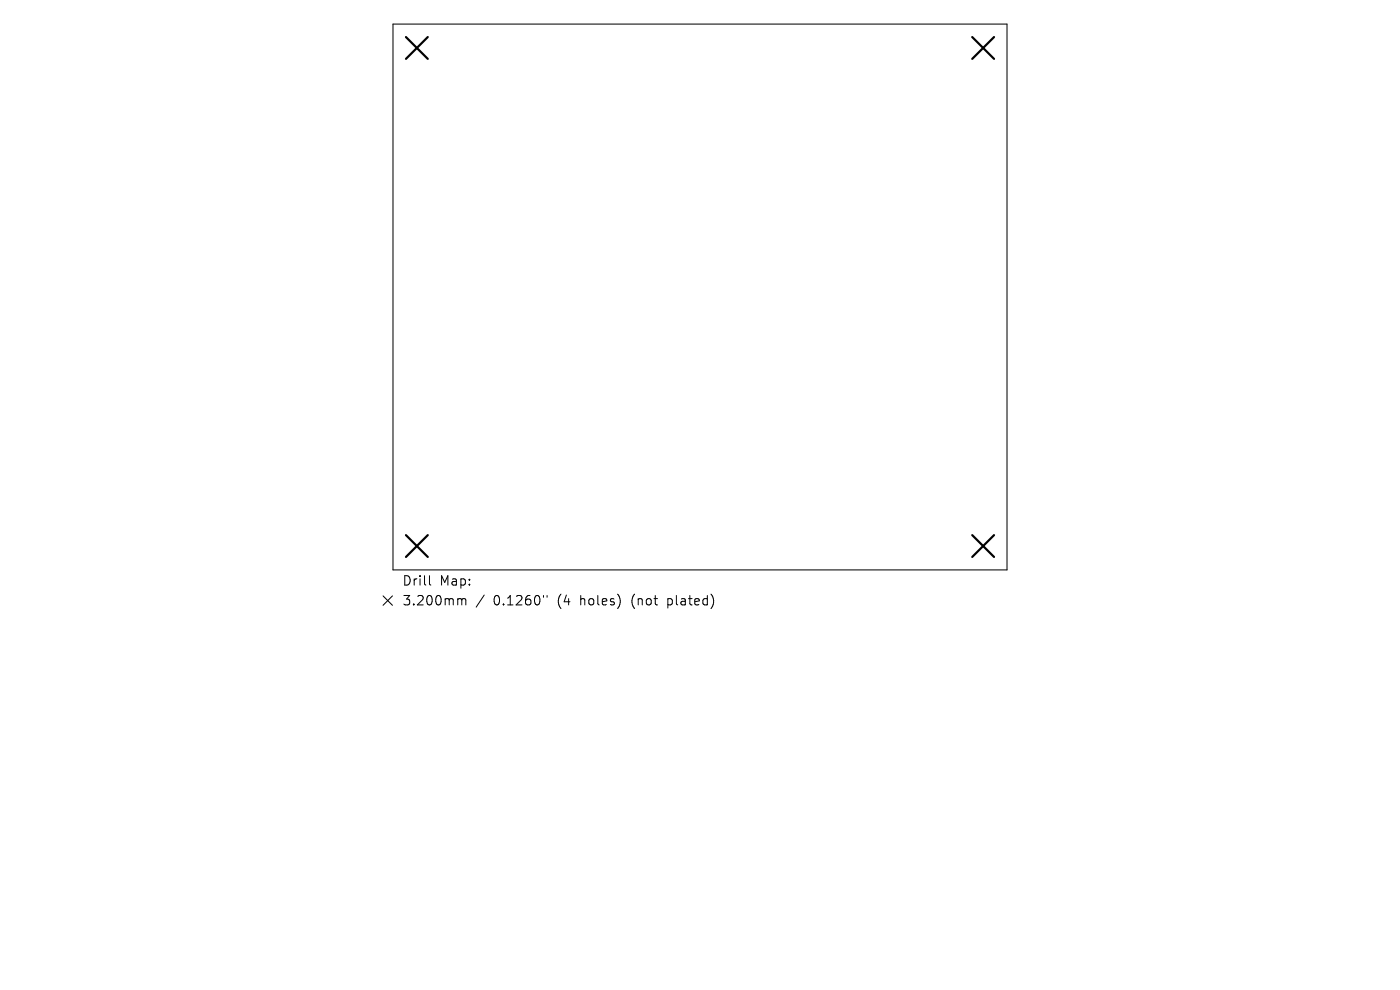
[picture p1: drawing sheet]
<svg xmlns="http://www.w3.org/2000/svg" width="297mm" height="210mm" viewBox="0 0 297 210" stroke-linecap="round" stroke-linejoin="round" font-family="sans-serif">
<defs><g id="words">
<g font-size="2.8">
<text x="85.3" y="124.5">Drill</text>
<text x="93.3" y="124.5">Map:</text>
<text x="85.3" y="128.7">3.200mm</text>
<text x="104.7" y="128.7">0.1260&quot;</text>
<text x="118.4" y="128.7">(4</text>
<text x="123.4" y="128.7">holes)</text>
<text x="134.5" y="128.7">(not</text>
<text x="142.3" y="128.7">plated)</text>
</g>
</g></defs>
<path d="M83.4 5.1h130.2v115.8h-130.2z" fill="none" stroke="#000" stroke-width=".22"/>
<path d="M86.1 7.9l4.7 4.6M90.8 7.9l-4.7 4.6M206.2 7.9l4.7 4.6M210.9 7.9l-4.7 4.6M86.1 113.5l4.7 4.6M90.8 113.5l-4.7 4.6M206.2 113.5l4.7 4.6M210.9 113.5l-4.7 4.6" fill="none" stroke="#000" stroke-width=".46"/>
<path d="M81.3 126.4l2 2M83.3 126.4l-2 2M91.1 122.1v1.7l.3 .3M97.4 127l.5 .1 .1 .2M98 127.3l.3-.3 .4 .1 .1 1.2M98 127.3v1M102.7 126.2l-1.7 2.6M115.3 126.3v.4M116.1 126.3v.4" fill="none" stroke="#000" stroke-width=".21"/>
<use href="#words"/>
</svg>
